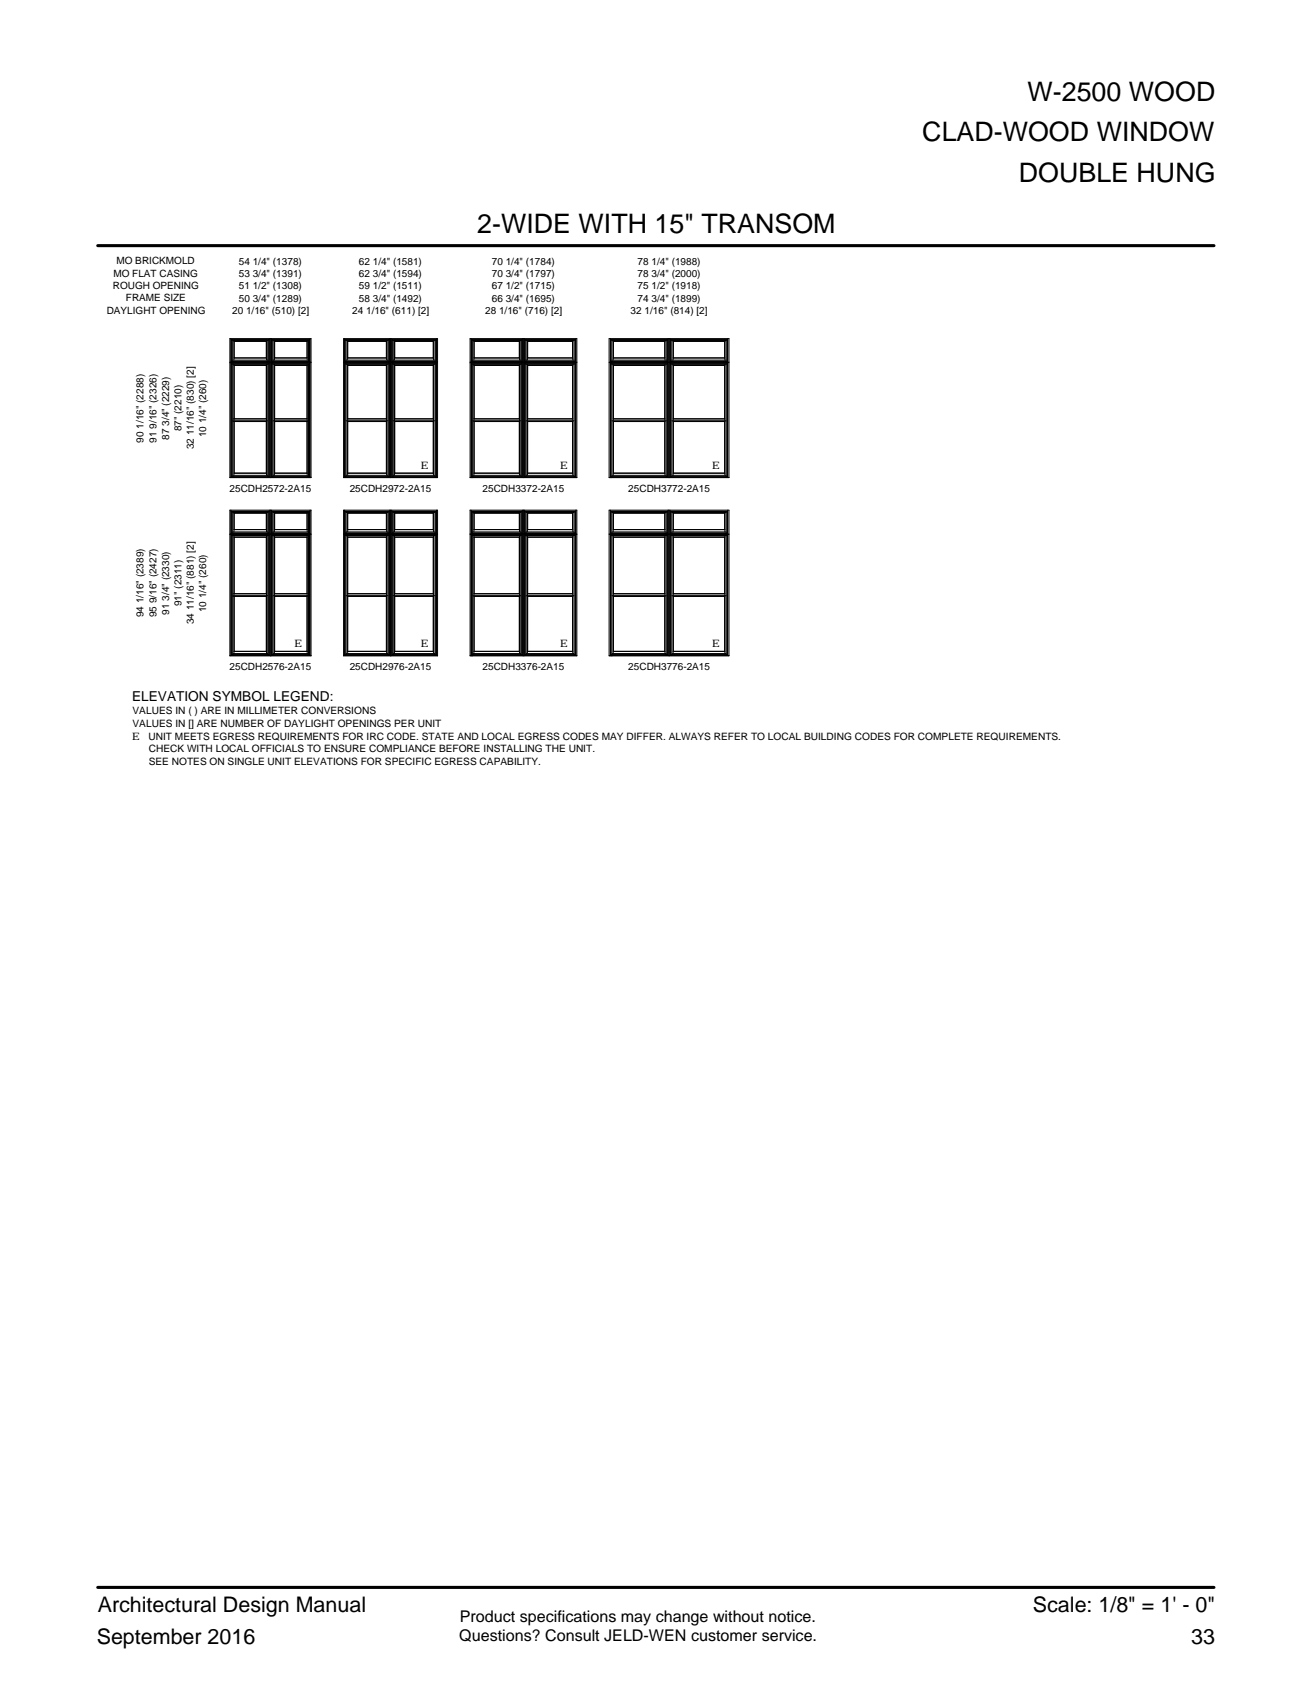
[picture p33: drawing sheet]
<svg xmlns="http://www.w3.org/2000/svg" width="216mm" height="279mm" viewBox="0 0 216 279" stroke-linecap="round" stroke-linejoin="round" font-family="sans-serif">
<defs><g id="words">
<g font-size="4.4">
<text x="169.9" y="16.7">W-2500 WOOD</text>
<text x="152.5" y="23.3">CLAD-WOOD WINDOW</text>
<text x="168.4" y="30.1">DOUBLE HUNG</text>
<text x="78.9" y="38.5">2-WIDE WITH 15&quot; TRANSOM</text>
</g>
<g font-size="3.5">
<text x="16.2" y="266.5">Architectural Design Manual</text>
<text x="170.8" y="266.5">Scale: 1/8&quot; = 1' - 0&quot;</text>
<text x="16" y="271.8">September 2016</text>
<text x="196.9" y="271.8">33</text>
</g>
<g font-size="2.7">
<text x="76" y="268.2">Product specifications may change without notice.</text>
<text x="75.9" y="271.4">Questions? Consult JELD-WEN customer service.</text>
</g>
<text font-size="2.3" x="21.8" y="115.9">ELEVATION SYMBOL LEGEND:</text>
<g font-size="1.7">
<text x="18.7" y="47.8">ROUGH OPENING</text>
<text x="18.7" y="45.7">MO FLAT CASING</text>
<text x="19.2" y="43.7">MO BRICKMOLD</text>
<text x="39.5" y="47.9">51 1/2&quot; (1308)</text>
<text x="39.5" y="45.8">53 3/4&quot; (1391)</text>
<text x="39.5" y="43.8">54 1/4&quot; (1378)</text>
<text x="59.3" y="47.9">59 1/2&quot; (1511)</text>
<text x="59.3" y="45.8">62 3/4&quot; (1594)</text>
<text x="59.3" y="43.8">62 1/4&quot; (1581)</text>
<text x="81.3" y="47.9">67 1/2&quot; (1715)</text>
<text x="81.3" y="45.8">70 3/4&quot; (1797)</text>
<text x="81.3" y="43.8">70 1/4&quot; (1784)</text>
<text x="105.4" y="47.9">75 1/2&quot; (1918)</text>
<text x="105.4" y="45.8">78 3/4&quot; (2000)</text>
<text x="105.4" y="43.8">78 1/4&quot; (1988)</text>
<text x="17.6" y="51.9">DAYLIGHT OPENING</text>
<text x="20.8" y="49.8">FRAME SIZE</text>
<text x="38.4" y="52">20 1/16&quot; (510) [2]</text>
<text x="39.5" y="49.9">50 3/4&quot; (1289)</text>
<text x="58.2" y="52">24 1/16&quot; (611) [2]</text>
<text x="59.3" y="49.9">58 3/4&quot; (1492)</text>
<text x="80.2" y="52">28 1/16&quot; (716) [2]</text>
<text x="81.3" y="49.9">66 3/4&quot; (1695)</text>
<text x="104.3" y="52">32 1/16&quot; (814) [2]</text>
<text x="105.4" y="49.9">74 3/4&quot; (1899)</text>
<text x="30" y="71.3" transform="rotate(-90 30 71.3)">87&quot; (2210)</text>
<text x="23.7" y="73.2" transform="rotate(-90 23.7 73.2)">90 1/16&quot; (2288)</text>
<text x="25.9" y="73.2" transform="rotate(-90 25.9 73.2)">91 9/16&quot; (2326)</text>
<text x="28" y="72.7" transform="rotate(-90 28 72.7)">87 3/4&quot; (2229)</text>
<text x="32" y="74.3" transform="rotate(-90 32 74.3)">32 11/16&quot; (830) [2]</text>
<text x="34.1" y="72.3" transform="rotate(-90 34.1 72.3)">10 1/4&quot; (260)</text>
<text x="69.6" y="77.5">E</text>
<text x="92.6" y="77.5">E</text>
<text x="117.8" y="77.5">E</text>
<text x="38" y="81.3">25CDH2572-2A15</text>
<text x="57.8" y="81.3">25CDH2972-2A15</text>
<text x="79.8" y="81.3">25CDH3372-2A15</text>
<text x="103.9" y="81.3">25CDH3772-2A15</text>
<text x="28" y="101.6" transform="rotate(-90 28 101.6)">91 3/4&quot; (2330)</text>
<text x="30" y="100.2" transform="rotate(-90 30 100.2)">91&quot; (2311)</text>
<text x="34.1" y="101.2" transform="rotate(-90 34.1 101.2)">10 1/4&quot; (260)</text>
<text x="23.7" y="102" transform="rotate(-90 23.7 102)">94 1/16&quot; (2389)</text>
<text x="25.9" y="102" transform="rotate(-90 25.9 102)">95 9/16&quot; (2427)</text>
<text x="32" y="103.2" transform="rotate(-90 32 103.2)">34 11/16&quot; (881) [2]</text>
<text x="48.7" y="106.9">E</text>
<text x="69.6" y="106.9">E</text>
<text x="92.6" y="106.9">E</text>
<text x="117.8" y="106.9">E</text>
<text x="38" y="110.8">25CDH2576-2A15</text>
<text x="57.8" y="110.8">25CDH2976-2A15</text>
<text x="79.8" y="110.8">25CDH3376-2A15</text>
<text x="103.9" y="110.8">25CDH3776-2A15</text>
<text x="21.9" y="118">VALUES IN ( ) ARE IN MILLIMETER CONVERSIONS</text>
<text x="21.9" y="122.4">E</text>
<text x="21.9" y="120.1">VALUES IN [] ARE NUMBER OF DAYLIGHT OPENINGS PER UNIT</text>
<text x="24.5" y="122.4">UNIT MEETS EGRESS REQUIREMENTS FOR IRC CODE. STATE AND LOCAL EGRESS CODES MAY DIFFER. ALWAYS REFER TO LOCAL BUILDING CODES FOR COMPLETE REQUIREMENTS.</text>
<text x="24.6" y="124.4">CHECK WITH LOCAL OFFICIALS TO ENSURE COMPLIANCE BEFORE INSTALLING THE UNIT.</text>
<text x="24.6" y="126.4">SEE NOTES ON SINGLE UNIT ELEVATIONS FOR SPECIFIC EGRESS CAPABILITY.</text>
</g>
</g></defs>
<g fill="none" stroke="#000" stroke-width=".17">
<path d="M38 56h13.4v23h-13.4zM38 59.9h13.4M38 60h13.4M38.2 56v3.9M38.2 60v18.9M38.2 56.1h6.3M38.2 56.1v3.8M38.2 56.2h6.3M38.2 59.7h6.3M38.3 56.2v3.5M38.3 56.2h6.1M38.3 59.7h6.1"/>
<path d="M38.5 56.2v3.5M38.5 56.3h5.8M38.5 59.5h5.8M38.7 56.3v3.2M38.7 56.4v2.8M38.7 56.4h5.3M38.7 59.2h5.3M44 56.4v2.8M44.1 56.3v3.2M44.3 56.2v3.5M44.4 56.2v3.5M44.5 56.1v3.8"/>
<path d="M44.5 60v18.9M44.5 56v3.9M44.7 56v3.9M44.7 60v19M44.8 56v3.9M44.8 60v19M44.9 56v3.9M44.9 60v18.9M44.9 56.1h6.4M44.9 56.1v3.8M44.9 56.2h6.3M44.9 59.7h6.3"/>
<path d="M45 56.2v3.5M45 56.2h6.2M45 59.7h6.2M45.2 56.2v3.5M45.2 56.3h5.8M45.2 59.5h5.8M45.4 56.3v3.2M45.4 56.4v2.8M45.4 56.4h5.3M45.4 59.2h5.3M50.7 56.4v2.8M50.8 56.3v3.2"/>
<path d="M51 56.2v3.5M51.2 56.2v3.5M51.2 56.1v3.8M51.2 60l.1 18.9M51.3 56v3.9M51.3 60v18.9M56.8 56h15.5v23h-15.5zM56.8 59.9h15.5M56.8 60h15.5M57 56.1h7.4M57 56v3.9M57 60v18.9"/>
<path d="M57 56.2h7.3M57 59.7h7.3M57 56.1v3.8M57.1 56.2h7.2M57.1 59.7h7.2M57.1 56.2v3.5M57.2 56.3h6.9M57.2 59.5h6.9M57.2 56.2v3.5M57.5 56.4h6.4M57.5 59.2h6.4M57.5 56.3v3.2"/>
<path d="M63.9 59.2h-6.4M63.9 56.4v2.8M63.9 56.3v3.2M64.1 56.2v3.5M64.3 56.2v3.5M64.3 56.1v3.8M64.3 60l.1 18.9M64.4 56v3.9M64.4 60v18.9M64.5 56v3.9M64.5 60v19M64.6 56v3.9"/>
<path d="M64.6 60v19M64.8 56.1h7.4M64.8 56v3.9M64.8 60v18.9M64.8 56.2h7.3M64.8 59.7h7.3M64.8 56.1v3.8M64.8 56.2h7.2M64.8 59.7h7.2M64.8 56.2v3.5M65 56.3h6.9M65 59.5h6.9"/>
<path d="M65 56.2v3.5M65.2 56.3v3.2M65.3 56.4h6.3M65.3 59.2h6.3M65.3 56.4v2.8M71.6 56.4v2.8M71.7 56.3v3.2M71.9 56.2v3.5M72 56.2v3.5M72.1 56.1v3.8M72.1 60l.1 18.9M72.2 56v3.9"/>
<path d="M72.2 60v18.9M77.7 56h17.7v23h-17.7zM77.7 59.9h17.7M77.7 60h17.7M77.9 56.1h8.4M77.9 56v3.9M77.9 60v18.9M77.9 56.2h8.4M77.9 59.7h8.4M77.9 56.1v3.8M78 56.2h8.3M78 59.7h8.3"/>
<path d="M78 56.2v3.5M78.1 56.3h8M78.1 59.5h8M78.1 56.2v3.5M78.3 56.3v3.2M78.4 56.4h7.4M78.4 59.2h7.4M78.4 56.4v2.8M85.8 56.4v2.8M85.9 56.3v3.2M86.1 56.2v3.5M86.3 56.2v3.5"/>
<path d="M86.3 56.1v3.8M86.3 60v18.9M86.3 56v3.9M86.5 56v3.9M86.5 60v19M86.6 56v3.9M86.6 60v19M86.7 56.1h8.5M86.7 56v3.9M86.7 60v18.9M86.8 56.2h8.4M86.8 59.7h8.4"/>
<path d="M86.8 56.1v3.8M86.8 60l-.1 18.9M86.8 56.2h8.3M86.8 59.7h8.3M86.8 56.2v3.5M87 56.3h7.9M87 59.5h7.9M87 56.2v3.5M87.2 56.3v3.2M87.2 56.4h7.4M87.2 59.2h7.4M87.2 56.4v2.8"/>
<path d="M94.6 56.4v2.8M94.7 56.3v3.2M94.9 56.2v3.5M95.1 56.2v3.5M95.2 56.1v3.8M95.2 60v18.9M95.2 56v3.9M100.7 56h19.8v23h-19.8zM100.7 59.9h19.8M100.7 60h19.8M100.9 56.1h9.5M100.9 56v3.9"/>
<path d="M100.9 60v18.9M101 56.2h9.4M101 59.7h9.4M101 56.1v3.8M101 60l-.1 18.9M101 56.2h9.3M101 59.7h9.3M101 56.2v3.5M101.2 56.3h8.9M101.2 59.5h8.9M101.2 56.2v3.5M101.4 56.3v3.2"/>
<path d="M101.4 56.4h8.5M101.4 59.2h8.5M101.4 56.4v2.8M109.9 56.4v2.8M109.9 56.3v3.2M110.1 56.2v3.5M110.3 56.2v3.5M110.4 56.1v3.8M110.4 60v18.9M110.4 56v3.9M110.6 56v3.9M110.6 60v19"/>
<path d="M110.8 56.1h9.5M110.8 56v3.9M110.8 60v18.9M110.8 56.2h9.5M110.8 59.7h9.5M110.8 56.1v3.8M110.9 56.2h9.3M110.9 59.7h9.3M110.9 56.2v3.5M111.1 56.3h8.9M111.1 59.5h8.9M111.1 56.2v3.5"/>
<path d="M111.3 56.3v3.2M111.3 56.4h8.5M111.3 59.2h8.5M111.3 56.4v2.8M119.8 56.4v2.8M119.8 56.3v3.2M120 56.2v3.5M120.2 56.2v3.5M120.3 56.1v3.8M120.3 60v18.9M120.3 56v3.9M38 78.9h6.7"/>
<path d="M38.2 60.1h6.3M38.2 78.8h6.3M38.3 60.1v18.7M38.3 60.2h6.1M38.3 78.8h6.1M38.5 60.2v18.6M38.5 60.2h5.8M38.5 78.6h5.8M38.5 69.6h5.8M38.5 69.7h5.5M38.7 60.2v18.4M38.7 69.7h.1"/>
<path d="M38.7 60.4v8.8M38.7 69.7v8.5M38.7 60.4h5.3M38.7 78.2h5.3M38.7 69.2h5.3M38.7 69.7h5.3M38.7 69.2v.1M44 60.4v8.8M44 69.7v8.5M44 69.2l-5.5 .1M44.1 60.2v18.4M44.3 60.2v18.6"/>
<path d="M44.4 60.1v18.7M44.8 78.9h6.6M44.9 60.1h6.3M44.9 78.8h6.3M45 60.1v18.7M45 60.2h6.2M45 78.8h6.2M45.2 60.2v18.6M45.2 60.2h5.8M45.2 78.6h5.8M45.2 69.6h5.8M45.4 60.2v18.4"/>
<path d="M45.4 60.4v8.8M45.4 69.7v8.5M45.4 60.4h5.3M45.4 78.2h5.3M45.4 69.2h5.3M45.4 69.7h5.3M50.7 60.4v8.8M50.7 69.7v8.5M50.8 60.2v18.4M51 60.2v18.6M51.2 60.1v18.7M56.8 78.9h7.7"/>
<path d="M57 60.1h7.3M57 78.8h7.3M57.1 60.2h7.2M57.1 78.8h7.2M57.1 60.1v18.7M57.2 60.2h6.9M57.2 78.6h6.9M57.2 69.6h6.9M57.2 60.2v18.6M57.5 60.4h6.4M57.5 60.2v18.4M57.5 78.2h6.4"/>
<path d="M57.5 69.2h6.4M57.5 69.7h6.4M63.9 78.2h-6.4M63.9 69.2l-6.4 .1M63.9 60.4v8.8M63.9 69.7v8.5M63.9 60.2v18.4M64.1 60.2v18.6M64.3 60.1v18.7M64.6 78.9h7.7M64.8 60.1h7.3M64.8 78.8h7.3"/>
<path d="M64.8 60.2h7.2M64.8 78.8h7.2M64.8 60.1v18.7M65 60.2h6.9M65 78.6h6.9M65 69.6h6.9M65 60.2v18.6M65.2 60.2v18.4M65.3 60.4h6.3M65.3 78.2h6.3M65.3 69.2h6.3M65.3 69.7h6.3"/>
<path d="M65.3 60.4v8.8M65.3 69.7v8.5M71.6 60.4v8.8M71.6 69.7v8.5M71.7 60.2v18.4M71.9 60.2v18.6M72 60.1v18.7M77.7 78.9h8.8M77.9 60.1h8.4M77.9 78.8h8.4M78 60.2h8.3M78 78.8h8.3"/>
<path d="M78 60.1v18.7M78 78.9v.1M78.1 60.2h8M78.1 78.6h8M78.1 60.2v18.6M78.1 78.8v.2M78.1 69.6h8M78.3 60.2v18.4M78.4 60.4h7.4M78.4 78.2h7.4M78.4 69.2h7.4M78.4 69.7h7.4"/>
<path d="M78.4 60.4v8.8M78.4 69.7v8.5M85.8 60.4v8.8M85.8 69.7v8.5M85.9 60.2v18.4M86.1 60.2v18.6M86.3 60.1v18.7M86.6 78.9h8.8M86.8 60.1h8.4M86.8 78.8h8.4M86.8 60.2h8.3M86.8 78.8h8.3"/>
<path d="M86.8 60.1v18.7M87 60.2h7.9M87 78.6h7.9M87 69.6h7.9M87 60.2v18.6M87.2 60.2v18.4M87.2 60.4h7.4M87.2 78.2h7.4M87.2 69.2h7.4M87.2 69.7h7.4M87.2 60.4v8.8M87.2 69.7v8.5"/>
<path d="M94.6 60.4v8.8M94.6 69.7v8.5M94.7 60.2v18.4M94.9 60.2v18.6M95.1 60.1v18.7M100.7 78.9h9.9M101 60.1h9.4M101 78.8h9.4M101 60.2h9.3M101 78.8h9.3M101 60.1v18.7M101 78.9v.1"/>
<path d="M101.2 60.2h8.9M101.2 78.6h8.9M101.2 60.2v18.6M101.2 78.8v.2M101.2 69.6h8.9M101.4 60.2v18.4M101.4 60.4h8.5M101.4 78.2h8.5M101.4 69.7h8.5M101.4 69.2h8.5M101.4 60.4v8.8M101.4 69.7v8.5"/>
<path d="M109.9 60.4v8.8M109.9 69.7v8.5M109.9 60.2v18.4M110.1 60.2v18.6M110.3 60.1v18.7M110.6 78.9h9.9M110.8 60.1h9.5M110.8 78.8h9.5M110.9 60.2h9.3M110.9 78.8h9.3M110.9 60.1v18.7M111.1 60.2h8.9"/>
<path d="M111.1 78.6h8.9M111.1 69.6h8.9M111.1 60.2v18.6M111.3 60.2v18.4M111.3 60.4h8.5M111.3 78.2h8.5M111.3 69.2h8.5M111.3 69.7h8.5M111.3 60.4v8.8M111.3 69.7v8.5M119.8 60.4v8.8M119.8 69.7v8.5"/>
<path d="M119.8 60.2v18.4M120 60.2v18.6M120.2 60.1v18.7M38 84.3h13.4v24.1h-13.4zM38 88.3h13.4M38 88.4h13.4M38.2 84.3v4M38.2 88.4v20M38.2 84.5h6.3M38.2 88.2h6.3M38.2 84.5v3.7M38.2 88.4v19.9"/>
<path d="M38.2 84.6h6.3M38.2 88.5h6.3M38.3 88.5v19.8h-.1M38.3 84.6v3.6M38.3 84.6h6.1M38.3 88.1h6.1M38.3 88.5h6.1M38.5 84.6v3.5M38.5 88.5v19.7M38.5 84.7h5.8M38.5 87.9h5.8M38.5 88.6h5.8"/>
<path d="M38.5 98.5h5.8M38.5 98.6h5.5M38.7 84.7v3.2M38.7 88.6v19.4M38.7 87.6h5.4M38.7 98.6h.1M38.7 84.9v2.7M38.7 88.8v9.3M38.7 98.6v9.1M38.7 84.9h5.3M38.7 88.8h5.3M38.7 98.1h5.3"/>
<path d="M38.7 98.6h5.3M38.7 98.1v.1M44 84.9v2.7M44 88.8v9.3M44 98.6v9.1M44 98.1l-5.5 .1M44.1 84.7v3.2M44.1 88.6v19.4M44.3 84.6v3.5M44.3 88.5v19.7M44.4 88.5v19.8h.1M44.4 84.6v3.6"/>
<path d="M44.5 84.5v3.7M44.5 88.4v19.9M44.5 84.3v4M44.5 88.4v20M44.7 84.3v4M44.7 88.4v20M44.8 84.3v4M44.8 88.4v20M44.9 84.3v4M44.9 88.4v20M44.9 84.5h6.4M44.9 88.2h6.4"/>
<path d="M44.9 84.5v3.7M44.9 88.4v19.9M44.9 84.6h6.3M44.9 88.2h6.3M44.9 88.5h6.3M45 88.5v19.8h-.1M45 84.6v3.6M45 84.6h6.2M45 88.1h6.2M45 88.5h6.2M45.2 84.6v3.5M45.2 88.5v19.7"/>
<path d="M45.2 84.7h5.8M45.2 87.9h5.8M45.2 88.6h5.8M45.2 98.5h5.8M45.4 84.7v3.2M45.4 88.6v19.4M45.4 87.6h5.4M45.4 84.9v2.7M45.4 88.8v9.3M45.4 98.6v9.1M45.4 84.9h5.3M45.4 88.8h5.3"/>
<path d="M45.4 98.1h5.3M45.4 98.6h5.3M50.7 84.9v2.7M50.7 88.8v9.3M50.7 98.6v9.1M50.8 84.7v3.2M50.8 88.6v19.4M51 84.6v3.5M51 88.5v19.7M51.2 88.5v19.8h.1M51.2 84.6v3.6M51.2 84.5v3.7"/>
<path d="M51.2 88.4v19.9M51.3 84.3v4M51.3 88.4v20M56.8 84.3h15.5v24.1h-15.5zM56.8 88.3h15.5M56.8 88.4h15.5M57 84.5h7.4M57 88.2h7.4M57 84.3v4M57 88.4v20M57 84.6h7.3M57 88.2h7.3"/>
<path d="M57 88.5h7.3M57 84.5v3.7M57 88.4v19.9M57.1 88.5v19.8h-.1M57.1 84.6h7.2M57.1 88.1h7.2M57.1 88.5h7.2M57.1 84.6v3.6M57.2 84.7h6.9M57.2 87.9h6.9M57.2 88.6h6.9M57.2 98.5h6.9"/>
<path d="M57.2 84.6v3.5M57.2 88.5v19.7M57.5 87.6h.1M57.5 84.7v3.2M57.5 88.6v19.4M57.5 84.8l6.4 .1M57.5 84.9h6.4M57.5 87.6h6.4M57.5 88.8h6.4M57.5 98.1h6.4M57.5 98.6h6.4M63.9 98.1l-6.4 .1"/>
<path d="M63.9 84.9v2.7M63.9 88.8v9.3M63.9 98.6v9.1M63.9 84.7v3.2M63.9 88.6v19.4M64.1 84.6v3.5M64.1 88.5v19.7M64.3 88.5v19.8h.1M64.3 84.6v3.6M64.3 84.5v3.7M64.3 88.4v19.9M64.4 84.3v4"/>
<path d="M64.4 88.4v20M64.5 84.3v4M64.5 88.4v20M64.6 84.3v4M64.6 88.4v20M64.8 84.5h7.4M64.8 88.2h7.4M64.8 84.3v4M64.8 88.4v20M64.8 84.6h7.3M64.8 88.2h7.3M64.8 88.5h7.3"/>
<path d="M64.8 84.5v3.7M64.8 88.4v19.9M64.8 88.5v19.8M64.8 84.6h7.2M64.8 88.1h7.2M64.8 88.5h7.2M64.8 84.6v3.6M65 84.7h6.9M65 87.9h6.9M65 88.6h6.9M65 98.5h6.9M65 84.6v3.5"/>
<path d="M65 88.5v19.7M65.2 87.6h6.5M65.2 84.7v3.2M65.2 88.6v19.4M65.3 84.9h6.3M65.3 88.8h6.3M65.3 98.1h6.3M65.3 98.6h6.3M65.3 84.9v2.7M65.3 88.8v9.3M65.3 98.6v9.1M71.6 84.9v2.7"/>
<path d="M71.6 88.8v9.3M71.6 98.6v9.1M71.7 84.7v3.2M71.7 88.6v19.4M71.9 84.6v3.5M71.9 88.5v19.7M72 88.5v19.8h.2M72 84.6v3.6M72.1 84.5v3.7M72.1 88.4v19.9M72.2 84.3v4M72.2 88.4v20"/>
<path d="M77.7 84.3h17.7v24.1h-17.7zM77.7 88.3h17.7M77.7 88.4h17.7M77.9 84.5h8.4M77.9 88.2h8.4M77.9 84.3v4M77.9 88.4v20M77.9 84.6h8.4M77.9 88.5h8.4M77.9 84.5v3.7M77.9 88.4v19.9M78 88.5v19.8h-.1"/>
<path d="M78 84.6v3.6M78 84.6h8.3M78 88.1h8.3M78 88.5h8.3M78.1 84.6v3.5M78.1 88.5v19.7M78.1 84.7h8M78.1 87.9h8M78.1 88.6h8M78.1 98.5h8M78.3 87.6h7.6M78.3 84.7v3.2"/>
<path d="M78.3 88.6v19.4M78.4 84.9h7.4M78.4 88.8h7.4M78.4 98.1h7.4M78.4 98.6h7.4M78.4 84.9v2.7M78.4 88.8v9.3M78.4 98.6v9.1M85.8 84.9v2.7M85.8 88.8v9.3M85.8 98.6v9.1M85.9 84.7v3.2"/>
<path d="M85.9 88.6v19.4M86.1 84.6v3.5M86.1 88.5v19.7M86.3 88.5v19.8M86.3 84.6v3.6M86.3 84.5v3.7M86.3 88.4v19.9M86.3 84.3v4M86.3 88.4v20M86.5 84.3v4M86.5 88.4v20M86.6 84.3v4"/>
<path d="M86.6 88.4v20M86.7 84.5h8.5M86.7 88.2h8.5M86.7 84.3v4M86.7 88.4v20M86.8 84.6h8.4M86.8 88.2h8.4M86.8 88.5h8.4M86.8 84.5v3.7M86.8 88.4v19.9M86.8 88.5v19.8h-.1M86.8 84.6h8.3"/>
<path d="M86.8 88.1h8.3M86.8 88.5h8.3M86.8 84.6v3.6M87 84.7h7.9M87 87.9h7.9M87 88.6h7.9M87 98.5h7.9M87 84.6v3.5M87 88.5v19.7M87.2 87.6h7.5M87.2 84.7v3.2M87.2 88.6v19.4"/>
<path d="M87.2 84.9h7.4M87.2 88.8h7.4M87.2 98.1h7.4M87.2 98.6h7.4M87.2 84.9v2.7M87.2 88.8v9.3M87.2 98.6v9.1M94.6 84.9v2.7M94.6 88.8v9.3M94.6 98.6v9.1M94.7 84.7v3.2M94.7 88.6v19.4"/>
<path d="M94.9 84.6v3.5M94.9 88.5v19.7M95.1 88.5v19.8h.1M95.1 84.6v3.6M95.2 84.5v3.7M95.2 88.4v19.9M95.2 84.3v4M95.2 88.4v20M100.7 84.3h19.8v24.1h-19.8zM100.7 88.3h19.8M100.7 88.4h19.8M100.9 84.5h9.5"/>
<path d="M100.9 88.2h9.5M100.9 84.3v4M100.9 88.4v20M101 84.6h9.4M101 88.2h9.4M101 88.5h9.4M101 84.5v3.7M101 88.4v19.9M101 88.5v19.8h-.1M101 84.6v3.6M101 84.6h9.3M101 88.1h9.3"/>
<path d="M101 88.5h9.3M101.2 84.6v3.5M101.2 88.5v19.7M101.2 84.7h8.9M101.2 87.9h8.9M101.2 88.6h8.9M101.2 98.5h8.9M101.4 87.6h8.5M101.4 84.7v3.2M101.4 88.6v19.4M101.4 84.9h8.5M101.4 88.8h8.5"/>
<path d="M101.4 98.1h8.5M101.4 98.6h8.5M101.4 84.9v2.7M101.4 88.8v9.3M101.4 98.6v9.1M109.9 84.9v2.7M109.9 88.8v9.3M109.9 98.6v9.1M109.9 84.7v3.2M109.9 88.6v19.4M110.1 84.6v3.5M110.1 88.5v19.7"/>
<path d="M110.3 88.5v19.8h.1M110.3 84.6v3.6M110.4 84.5v3.7M110.4 88.4v19.9M110.4 84.3v4M110.4 88.4v20M110.6 84.3v4M110.6 88.4v20M110.8 84.5h9.5M110.8 88.2h9.5M110.8 84.3v4M110.8 88.4v20"/>
<path d="M110.8 84.6h9.5M110.8 88.5h9.5M110.8 84.5v3.7M110.8 88.4v19.9M110.9 88.5v19.8h-.1M110.9 84.6h9.3M110.9 88.1h9.3M110.9 88.5h9.3M110.9 84.6v3.6M111.1 84.7h8.9M111.1 87.9h8.9M111.1 88.6h8.9"/>
<path d="M111.1 98.5h8.9M111.1 84.6v3.5M111.1 88.5v19.7M111.3 87.6h8.5M111.3 84.7v3.2M111.3 88.6v19.4M111.3 84.9h8.5M111.3 88.8h8.5M111.3 98.1h8.5M111.3 98.6h8.5M111.3 84.9v2.7M111.3 88.8v9.3"/>
<path d="M111.3 98.6v9.1M119.8 84.9v2.7M119.8 88.8v9.3M119.8 98.6v9.1M119.8 84.7v3.2M119.8 88.6v19.4M120 84.6v3.5M120 88.5v19.7M120.2 88.5v19.8h.1M120.2 84.6v3.6M120.3 84.5v3.7M120.3 88.4v19.9"/>
<path d="M120.3 84.3v4M120.3 88.4v20M38 108.4h6.7M38.3 108.2h6.1M38.3 108.3h6.1M38.5 108h5.8M38.7 107.7h5.3M44.8 108.4h6.6M45 108.2h6.2M45 108.3h6.2M45.2 108h5.8M45.4 107.7h5.3"/>
<path d="M56.8 108.4h7.7M57.1 108.2h7.2M57.1 108.3h7.2M57.2 108h6.9M57.5 107.7h6.4M63.9 107.7h-6.4M64.6 108.4h7.7M64.8 108.2h7.2M64.8 108.3h7.2M65 108h6.9M65.3 107.7h6.3M77.7 108.4h8.8"/>
<path d="M78 108.4h.1M78 108.2h8.3M78 108.3h8.3M78.1 108.3v.1M78.1 108h8M78.4 107.7h7.4M86.6 108.4h8.8M86.8 108.2h8.3M86.8 108.3h8.3M87 108h7.9M87.2 107.7h7.4M100.7 108.4h9.9"/>
<path d="M101 108.4h.1M101 108.2h9.3M101 108.3h9.3M101.2 108.3v.1M101.2 108h8.9M101.4 107.7h8.5M110.6 108.4h9.9M110.9 108.2h9.3M110.9 108.3h9.3M111.1 108h8.9M111.3 107.7h8.5"/>
</g>
<path d="M16.2 40.6h184.5M16.2 262.4h184.5" fill="none" stroke="#000" stroke-width=".51"/>
<use href="#words"/>
</svg>
